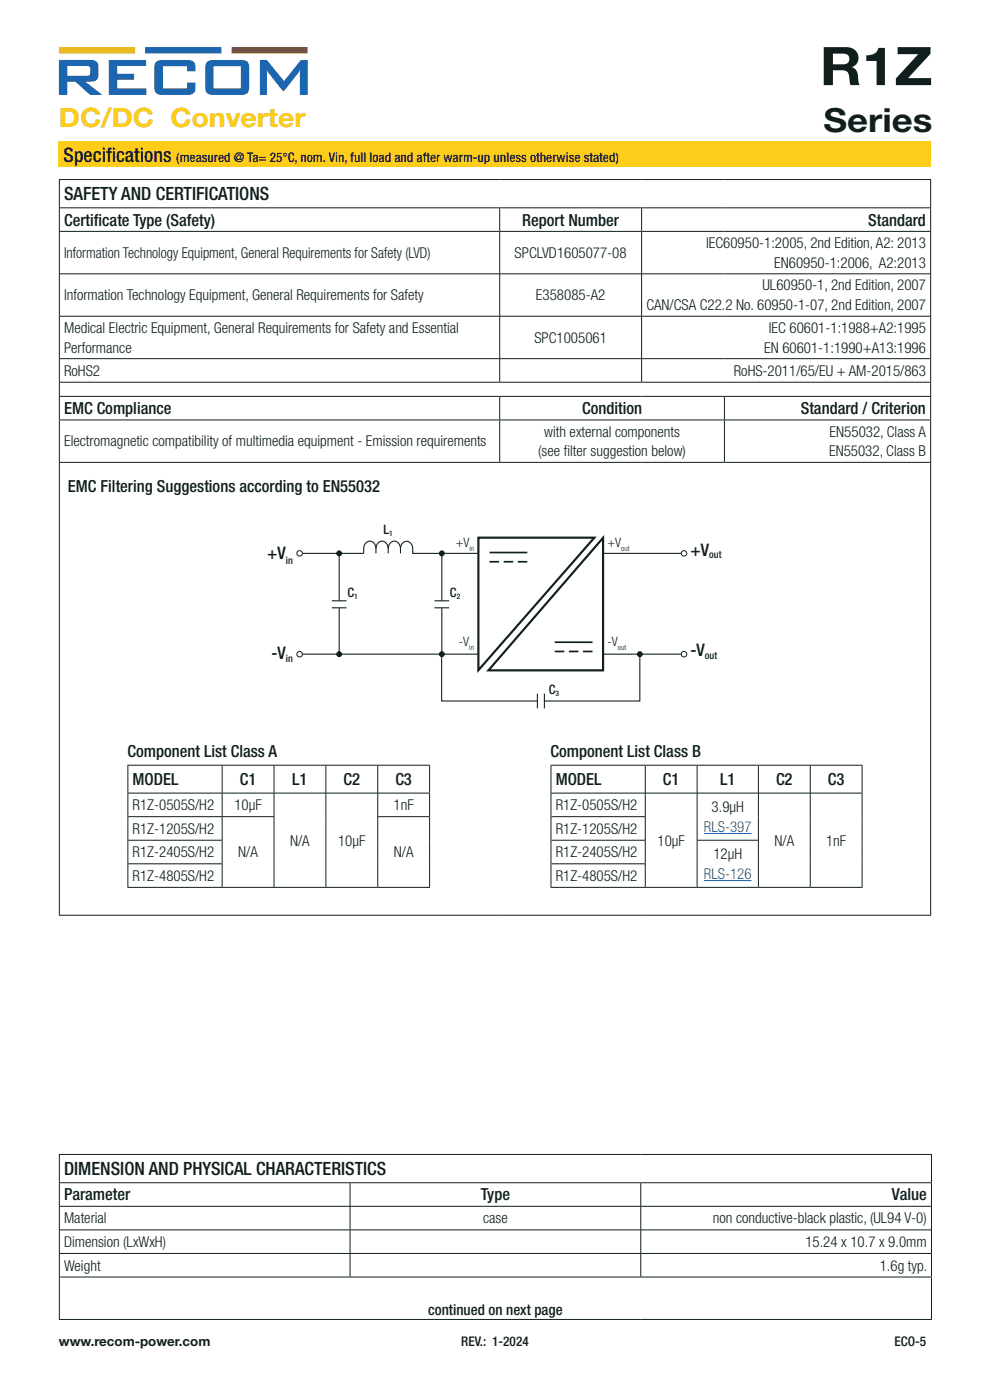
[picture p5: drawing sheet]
<svg xmlns="http://www.w3.org/2000/svg" width="210mm" height="297mm" viewBox="0 0 210 297" stroke-linecap="round" stroke-linejoin="round" font-family="sans-serif">
<defs><g id="words">
<text font-size="11.3" fill="#101f1e" x="173.9" y="18.1">R1Z</text>
<text font-size="7.1" fill="#101f1e" x="174.7" y="27.9">Series</text>
<text font-size="5.6" fill="#fecd19" x="12.5" y="27">DC/DC Converter</text>
<g font-size="4.2" fill="#101f1e">
<text x="13.5" y="34.3">Specif</text>
<text x="22.5" y="34.3">ications</text>
</g>
<g font-size="3.9" fill="#101f1e">
<text x="13.6" y="42.5">SAFETY AND CERTIFICATIONS</text>
<text x="13.6" y="249.3">DIMENSION AND PHYSICAL CHARACTERISTICS</text>
</g>
<g font-size="3.7" fill="#101f1e">
<text x="56.7" y="118.5">+V</text>
<text x="146.5" y="117.9">+V</text>
<text x="57.6" y="139.8">-V</text>
<text x="146.5" y="139.2">-V</text>
</g>
<g font-size="3.5" fill="#101f1e">
<text x="13.6" y="47.8">Certif</text>
<text x="19.9" y="47.8">icate Type (Safety)</text>
<text x="110.8" y="47.8">Report Number</text>
<text x="184.2" y="47.8">Standard</text>
<text x="13.6" y="87.8">EMC Compliance</text>
<text x="123.5" y="87.8">Condition</text>
<text x="169.9" y="87.8">Standard / Criterion</text>
<text x="14.4" y="104.4">EMC Filtering Suggestions according to EN55032</text>
<text x="27" y="160.6">Component List Class A</text>
<text x="116.8" y="160.6">Component List Class B</text>
<text x="28.1" y="166.6">MODEL</text>
<text x="50.9" y="166.6">C1</text>
<text x="62" y="166.6">L1</text>
<text x="72.9" y="166.6">C2</text>
<text x="83.9" y="166.6">C3</text>
<text x="117.9" y="166.6">MODEL</text>
<text x="140.6" y="166.6">C1</text>
<text x="152.7" y="166.6">L1</text>
<text x="164.6" y="166.6">C2</text>
<text x="175.6" y="166.6">C3</text>
<text x="13.6" y="254.7">Parameter</text>
<text x="102" y="254.7">Type</text>
<text x="189.2" y="254.7">Value</text>
</g>
<g font-size="3.2" fill="#101f1e">
<text x="149.8" y="52.6">IEC60950-1:2005, 2nd Edition, A2: 2013</text>
<text x="13.6" y="54.7">Information Technology Equipment, General Requirements for Safety (LVD)</text>
<text x="109.2" y="54.7">SPCLVD1605077-08</text>
<text x="164.2" y="56.8">EN60950-1:2006, A2:2013</text>
<text x="13.6" y="63.7">Information Technology Equipment, General Requirements for Safety</text>
<text x="113.7" y="63.7">E358085-A2</text>
<text x="137.1" y="65.8">CAN/CSA C22.2 No. 60950-1-07, 2nd Edition, 2007</text>
<text x="161.7" y="61.6">UL60950-1, 2nd Edition, 2007</text>
<text x="13.6" y="70.6">Medical Electric Equipment, General Requirements for Safety and Essential</text>
<text x="163.1" y="70.6">IEC 60601-1:1988+A2:1995</text>
<text x="13.6" y="74.8">Performance</text>
<text x="113.4" y="72.7">SPC1005061</text>
<text x="162.1" y="74.8">EN 60601-1:1990+A13:1996</text>
<text x="13.6" y="79.7">RoHS2</text>
<text x="155.7" y="79.7">RoHS-2011/65/EU + AM-2015/863</text>
<text x="13.6" y="94.7">Electromagnetic compatibility of multimedia equipment - Emission requirements</text>
<text x="115.4" y="92.6">with external components</text>
<text x="176" y="92.6">EN55032, Class A</text>
<text x="114.2" y="96.8">(see filter suggestion below)</text>
<text x="175.9" y="96.8">EN55032, Class B</text>
<text x="28.1" y="171.9">R1Z-0505S/H2</text>
<text x="49.7" y="171.9">10µF</text>
<text x="83.5" y="171.9">1nF</text>
<text x="117.9" y="171.9">R1Z-0505S/H2</text>
<text x="150.9" y="172.3">3.9µH</text>
<text x="28.1" y="176.9">R1Z-1205S/H2</text>
<text x="61.5" y="179.4">N/A</text>
<text x="71.7" y="179.4">10µF</text>
<text x="117.9" y="176.9">R1Z-1205S/H2</text>
<text x="139.5" y="179.4">10µF</text>
<text x="164.3" y="179.4">N/A</text>
<text x="175.2" y="179.4">1nF</text>
<text x="28.1" y="181.9">R1Z-2405S/H2</text>
<text x="50.5" y="181.9">N/A</text>
<text x="83.5" y="181.9">N/A</text>
<text x="117.9" y="181.9">R1Z-2405S/H2</text>
<text x="151.3" y="182.3">12µH</text>
<text x="28.1" y="186.9">R1Z-4805S/H2</text>
<text x="117.9" y="186.9">R1Z-4805S/H2</text>
<text x="13.6" y="259.5">Material</text>
<text x="102.5" y="259.5">case</text>
<text x="151.2" y="259.5">non conductive-black plastic, (UL94 V-0)</text>
<text x="13.6" y="264.5">Dimension (LxWxH)</text>
<text x="13.6" y="269.5">Weight</text>
<text x="170.8" y="264.5">15.24 x 10.7 x 9.0mm</text>
<text x="186.6" y="269.5">1.6g typ.</text>
<text x="90.8" y="278.9">continued on next page</text>
</g>
<g font-size="3.2" fill="#1b65af">
<text x="149.3" y="176.5">RLS-397</text>
<text x="149.3" y="186.5">RLS-126</text>
</g>
<g font-size="2.8" fill="#101f1e">
<text x="37.4" y="34.3">(measured @ Ta= 25°C, nom. Vin, full load and after warm-up unless otherwise stated)</text>
<text x="81.3" y="113.2">L</text>
<text x="96.7" y="116.1">+V</text>
<text x="128.9" y="116.1">+V</text>
<text x="73.7" y="126.6">C</text>
<text x="95.4" y="126.6">C</text>
<text x="97.4" y="137.1">-V</text>
<text x="128.9" y="137.1">-V</text>
<text x="116.4" y="147.2">C</text>
<text x="12.5" y="285.5">www.recom-power.com</text>
<text x="97.8" y="285.5">REV.: 1-2024</text>
<text x="189.8" y="285.5">ECO-5</text>
</g>
<g font-size="2.1" fill="#101f1e">
<text x="60.6" y="119.7">in</text>
<text x="150.4" y="118.4">out</text>
<text x="60.6" y="140.4">in</text>
<text x="149.5" y="139.8">out</text>
</g>
<g font-size="1.6" fill="#101f1e">
<text x="82.5" y="113.7">1</text>
<text x="99.6" y="117">in</text>
<text x="131.8" y="117">out</text>
<text x="75.1" y="127.1">1</text>
<text x="96.9" y="127.1">2</text>
<text x="99.5" y="138">in</text>
<text x="131" y="138">out</text>
<text x="117.9" y="147.6">3</text>
</g>
</g></defs>
<path d="M12.5 10h16.1l.1 1.3h-16.2z" fill="#fdbb27"/>
<path d="M30.8 10h16.1l.1 1.3h-16.2z" fill="#1c65b0"/>
<path d="M49.1 10h16.1l.1 1.3h-16.2z" fill="#d5282c"/>
<g fill="#1c65b0">
<path d="M23.1 12.7h7.9l-.1 1.3h-6v1.6h3.5v1.3h-3.5v1.8l6.1 .1v1.3h-7.9z"/>
<path d="M33.1 13.1l.6-.3 .7-.1h5.4a1.4 1.4 0 0 1 1.7 1.6v.8h-1.8l-.1-1h-5v4.6l5 .1 .1-1.3h1.8v1.1a1.37 1.37 0 0 1-1.6 1.5h-5.6a1.38 1.38 0 0 1-1.6-1.5v-4.6z"/>
<path d="M55.2 12.7l1.4 .1 3.7 4.4 3.5-4.4 1.5-.1v7.4h-1.7v-5.3l-3.4 4.5-.3-.1-3.3-4.4v5.3h-1.5z"/>
<path d="M14.3 14h4.1a.55 .55 0 0 1 .7 .6v.9a.54 .54 0 0 1-.7 .6h-4.1zM12.5 12.7v7.4h1.8v-2.7l1.6-.1 3.2 2.8h2.6l-3.5-2.8h.9a1.52 1.52 0 0 0 1.8-2 3.1 3.1 0 0 0-.5-2.3l-1.3-.3z"/>
<path d="M45.3 14.1h5.8v4.6h-5.8zM43.9 13.1l-.3 .9-.1 4.6a1.35 1.35 0 0 0 1.6 1.5h6.2a1.37 1.37 0 0 0 1.6-1.5v-4.3a1.38 1.38 0 0 0-1.7-1.6h-6l-.7 .1z"/>
</g>
<path d="M12.5 30h185v5.5h-185z" fill="#fecd19"/>
<g fill="none" stroke="#101f1e" stroke-width=".21">
<path d="M12.5 38.1h185M12.6 38.2v5.8M197.4 38.2v5.8M12.5 44.1h185M12.5 49.1h185M12.6 44.2v4.8M12.6 49.2v31.8M12.7 58.1h184.6M106 44.2v4.8M106 49.2v8.8M106 58.1v8.9M136.1 44.2v4.8"/>
<path d="M136.1 49.2v8.8M136.1 58.1v8.9M197.4 44.2v4.8M197.4 49.2v31.8M12.7 67.1h184.6M12.7 76.1h184.6M106 67.1v8.9M106 76.1v4.9M136.1 67.1v8.9M136.1 76.1v4.9M12.5 81.1h185M12.5 84.1h185"/>
<path d="M12.5 89.1h185M12.5 98.1h185M12.6 81.2v2.8M12.6 84.2v4.8M12.6 89.2v8.8M12.6 98.2v95.9M106 84.2v4.8M106 89.2v8.8M153.7 84.2v4.8M153.7 89.2v8.8M197.4 81.2v2.8M197.4 84.2v4.8"/>
<path d="M197.4 89.2v8.8M197.4 98.2v95.9M12.5 194.2h185"/>
</g>
<g fill="none" stroke="#101f1e" stroke-width=".23">
<path d="M71.9 117.4v10.1M79.7 116.4a1.33 1.33 0 0 0-1.3-1.6 1.33 1.33 0 0 0-1.3 1.6v1h-13M82.3 116.4a1.33 1.33 0 0 0-1.3-1.6 1.33 1.33 0 0 0-1.3 1.6v1M84.9 116.4a1.33 1.33 0 0 0-1.3-1.6 1.33 1.33 0 0 0-1.3 1.6v1M84.9 117.4a2.21 2.21 0 0 1 .9-2.5 1.37 1.37 0 0 1 1.7 1.5v1h14.1M127.9 117.4h16.6M64.1 138.8h37.3M70.4 127.5h3.1M70.4 128.9h3.1M71.9 129v9.8M93.7 138.8v9.9h20.3M127.9 138.8h16.6"/>
<path d="M135.7 138.8v9.9h-20.2M114 147.2v3.1M115.5 147.2v3.1"/>
</g>
<path d="M101.5 114.1h24.6l-24.6 28.1zM127.9 114.1v28.1h-24.3z" fill="none" stroke="#101f1e" stroke-width=".46"/>
<circle cx="135.7" cy="138.8" r=".52" fill="#101f1e"/>
<circle cx="135.7" cy="138.8" r=".52" fill="none" stroke="#101f1e" stroke-width=".21"/>
<path d="M93.7 117.4v10.1M92.2 127.5h3.1M92.2 128.9h3.1M93.7 129v9.8" fill="none" stroke="#101f1e" stroke-width=".23"/>
<circle cx="93.7" cy="117.4" r=".52" fill="#101f1e"/>
<circle cx="93.7" cy="117.4" r=".52" fill="none" stroke="#101f1e" stroke-width=".21"/>
<circle cx="93.7" cy="138.8" r=".52" fill="#101f1e"/>
<circle cx="93.7" cy="138.8" r=".52" fill="none" stroke="#101f1e" stroke-width=".21"/>
<circle cx="71.9" cy="117.4" r=".52" fill="#101f1e"/>
<circle cx="71.9" cy="117.4" r=".52" fill="none" stroke="#101f1e" stroke-width=".21"/>
<circle cx="71.9" cy="138.8" r=".52" fill="#101f1e"/>
<circle cx="71.9" cy="138.8" r=".52" fill="none" stroke="#101f1e" stroke-width=".21"/>
<circle cx="63.6" cy="138.8" r=".59" fill="#fff"/>
<circle cx="63.6" cy="138.8" r=".59" fill="none" stroke="#101f1e" stroke-width=".21"/>
<circle cx="63.6" cy="117.4" r=".59" fill="#fff"/>
<circle cx="63.6" cy="117.4" r=".59" fill="none" stroke="#101f1e" stroke-width=".21"/>
<circle cx="145.1" cy="138.8" r=".59" fill="#fff"/>
<circle cx="145.1" cy="138.8" r=".59" fill="none" stroke="#101f1e" stroke-width=".21"/>
<circle cx="145.1" cy="117.4" r=".59" fill="#fff"/>
<g fill="none" stroke="#101f1e" stroke-width=".21">
<path d="M27 162.3h64.2M27 168.3h20.1M27.1 162.4v5.8M27.1 168.3v19.9M27.2 173.3h31M27.2 178.3h20M47.1 162.4v10.8M47.1 173.3v4.9M47.1 178.3v4.9M47.2 168.3h10.9M58.1 162.4v10.8M58.1 173.3v14.9"/>
<path d="M58.2 168.3h10.9M69.1 162.4v25.8M69.2 168.3h10.9M80.1 173.3h10.9M80.1 162.4v10.8M80.1 173.3v14.9M80.2 168.3h11M91.1 162.4v5.8M91.1 168.3v19.9M116.8 162.3h66.2M116.8 168.3h20M116.9 162.4v5.8"/>
<path d="M116.9 168.3v19.9M117 173.3h19.9M117 178.3h19.9M136.9 162.4v10.8M136.9 173.3v4.9M136.9 178.3v4.9M136.9 168.3h10.9M147.8 178.3h13.1M147.9 162.4v15.8M147.9 178.3v9.9M147.9 168.3h12.9M160.9 162.4v15.8"/>
<path d="M160.9 178.3v9.9M160.9 168.3h10.9M171.9 162.4v25.8M171.9 168.3h11.1M182.9 162.4v5.8M182.9 168.3v19.9M27 188.3h64.2M27.2 183.3h20l-.1 4.9M116.8 188.3h66.2M117 183.3h19.9M136.9 183.3v4.9M12.5 244.9h185.2"/>
<path d="M12.5 250.9h185.2M12.6 245v5.8M12.6 251v19.8M12.7 255.9h184.8M74.3 251v4.9M74.3 256v4.9M135.9 251v4.9M135.9 256v4.9M197.6 245v5.8M197.6 251v19.8M12.5 279.9h185.2M12.5 270.9h185.2"/>
<path d="M12.6 271v8.8M12.7 260.9h184.8M12.7 265.9h184.8M74.3 261v4.9M74.3 266v4.8M135.9 261v4.9M135.9 266v4.8M197.6 271v8.8"/>
<circle cx="145.1" cy="117.4" r=".59"/>
</g>
<path d="M103.8 117.2h8.1M103.8 119.2h2.1M106.8 119.2h2.1M109.8 119.2h2.1M117.7 136.2h8M117.7 138.2h2M120.7 138.2h2M123.7 138.2h2" fill="none" stroke="#101f1e" stroke-width=".36"/>
<path d="M149.3 176.8h10.1M149.3 186.8h10.1" fill="none" stroke="#1b65af" stroke-width=".21"/>
<use href="#words"/>
</svg>
